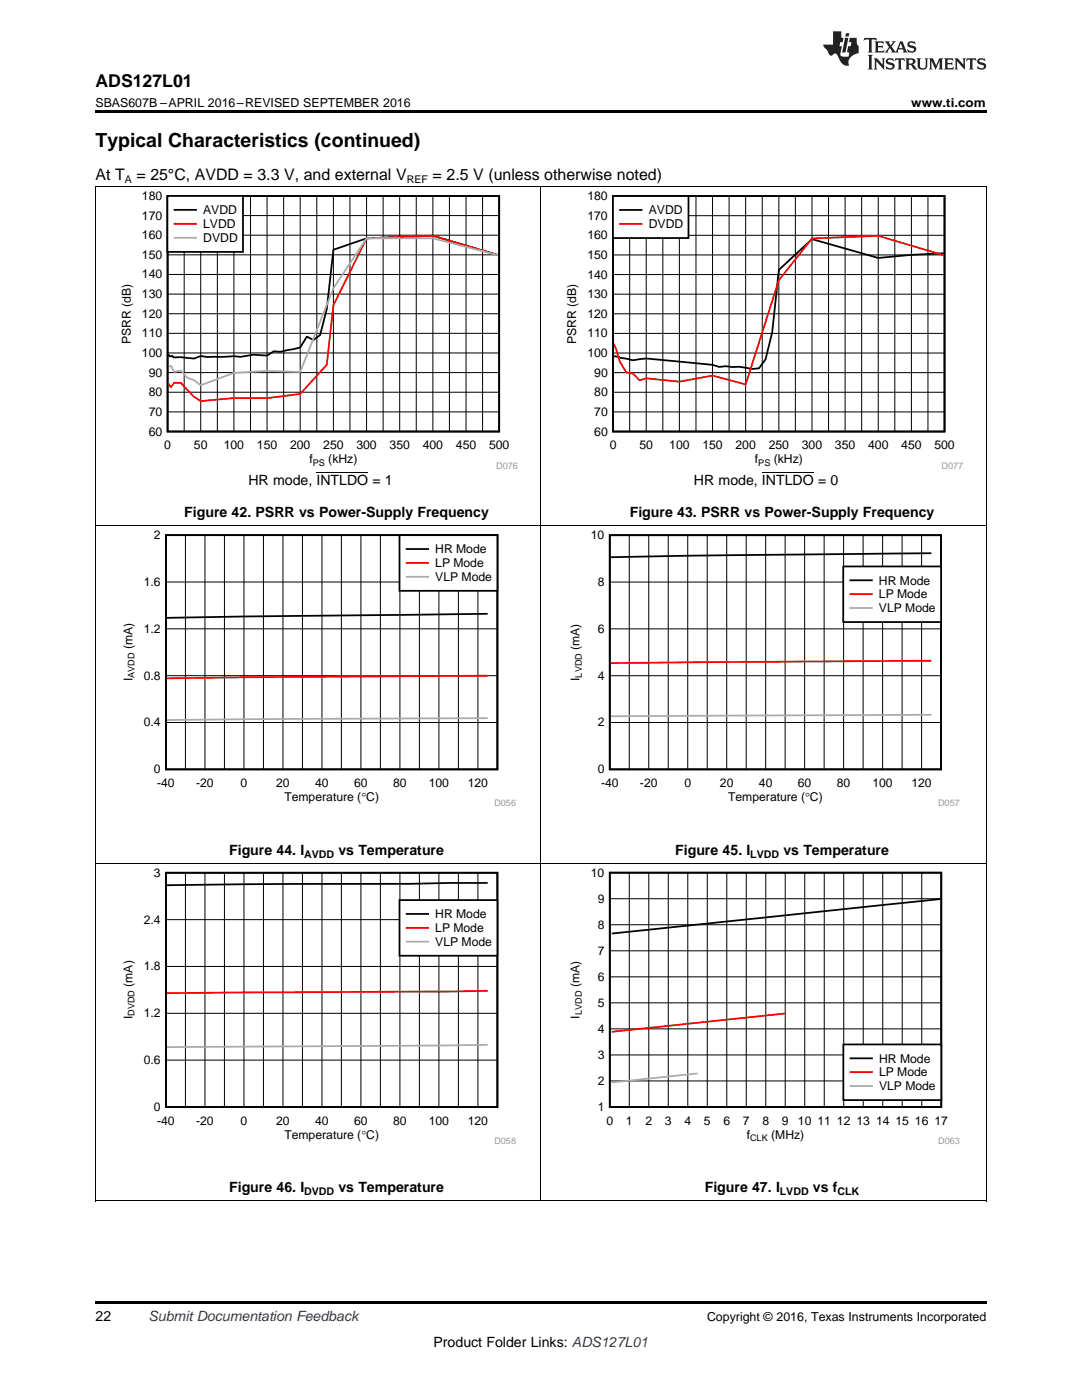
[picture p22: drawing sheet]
<svg xmlns="http://www.w3.org/2000/svg" width="216mm" height="279mm" viewBox="0 0 216 279" stroke-linecap="round" stroke-linejoin="round" font-family="sans-serif">
<defs><g id="words">
<text font-size="3.9" x="19" y="29.3">Typical Characteristics (continued)</text>
<text font-size="3.5" x="19" y="17.3">ADS127L01</text>
<g font-size="3.2">
<text x="19" y="36">At T</text>
<text x="27.2" y="36">= 25°C, AVDD = 3.3 V, and external V</text>
<text x="86.3" y="36">= 2.5 V (unless otherwise noted)</text>
</g>
<g font-size="2.8">
<text x="49.6" y="96.8">HR mode, INTLDO = 1</text>
<text x="138.5" y="96.8">HR mode, INTLDO = 0</text>
<text x="36.8" y="103.2">Figure 42. PSRR vs Power-Supply Frequency</text>
<text x="125.7" y="103.2">Figure 43. PSRR vs Power-Supply Frequency</text>
<text x="45.7" y="170.6">Figure 44. I</text>
<text x="67.5" y="170.6">vs Temperature</text>
<text x="134.7" y="170.6">Figure 45. I</text>
<text x="156.3" y="170.6">vs Temperature</text>
<text x="45.7" y="237.9">Figure 46. I</text>
<text x="67.5" y="237.9">vs Temperature</text>
<text x="140.6" y="237.9">Figure 47. I</text>
<text x="162.2" y="237.9">vs f</text>
<text x="19" y="263.6">22</text>
<text x="86.5" y="268.9">Product Folder Links: ADS127L01</text>
</g>
<text font-size="2.8" fill="#0000c8" x="29.6" y="263.6">Submit Documentation Feedback</text>
<g font-size="2.5">
<text x="19" y="21.4">SBAS607B –APRIL 2016–REVISED SEPTEMBER 2016</text>
<text x="181.8" y="21.4">www.ti.com</text>
<text x="141.1" y="263.6">Copyright © 2016, Texas Instruments Incorporated</text>
</g>
<g font-size="2.4">
<text x="28.3" y="39.9">180</text>
<text x="117.2" y="39.9">180</text>
<text x="28.3" y="47.7">160</text>
<text x="28.3" y="43.8">170</text>
<text x="40.5" y="42.7">AVDD</text>
<text x="40.5" y="45.5">LVDD</text>
<text x="117.2" y="47.8">160</text>
<text x="117.2" y="43.8">170</text>
<text x="129.4" y="42.8">AVDD</text>
<text x="129.4" y="45.5">DVDD</text>
<text x="28.3" y="51.7">150</text>
<text x="40.5" y="48.3">DVDD</text>
<text x="117.2" y="51.7">150</text>
<text x="28.3" y="59.5">130</text>
<text x="28.3" y="55.6">140</text>
<text x="117.2" y="59.5">130</text>
<text x="117.2" y="55.6">140</text>
<text x="28.3" y="63.4">120</text>
<text x="117.2" y="63.4">120</text>
<text x="26.1" y="68.6" transform="rotate(-90 26.1 68.6)">PSRR (dB)</text>
<text x="28.3" y="71.2">100</text>
<text x="28.3" y="67.3">110</text>
<text x="115" y="68.6" transform="rotate(-90 115 68.6)">PSRR (dB)</text>
<text x="117.2" y="71.3">100</text>
<text x="117.2" y="67.3">110</text>
<text x="29.7" y="75.2">90</text>
<text x="118.6" y="75.2">90</text>
<text x="29.7" y="83">70</text>
<text x="29.7" y="79.1">80</text>
<text x="118.6" y="83">70</text>
<text x="118.6" y="79.1">80</text>
<text x="29.7" y="86.9">60</text>
<text x="32.8" y="89.7">0</text>
<text x="38.7" y="89.7">50</text>
<text x="44.6" y="89.7">100</text>
<text x="51.3" y="89.7">150</text>
<text x="57.9" y="89.7">200</text>
<text x="64.5" y="89.7">250</text>
<text x="71.1" y="89.7">300</text>
<text x="77.7" y="89.7">350</text>
<text x="84.3" y="89.7">400</text>
<text x="91" y="89.7">450</text>
<text x="97.6" y="89.7">500</text>
<text x="118.6" y="86.9">60</text>
<text x="121.7" y="89.7">0</text>
<text x="127.6" y="89.7">50</text>
<text x="133.5" y="89.7">100</text>
<text x="140.1" y="89.7">150</text>
<text x="146.8" y="89.7">200</text>
<text x="153.4" y="89.7">250</text>
<text x="160" y="89.7">300</text>
<text x="166.6" y="89.7">350</text>
<text x="173.2" y="89.7">400</text>
<text x="179.8" y="89.7">450</text>
<text x="186.4" y="89.7">500</text>
<text x="61.7" y="92.5">f</text>
<text x="65.5" y="92.5">(kHz)</text>
<text x="150.6" y="92.5">f</text>
<text x="154.4" y="92.5">(kHz)</text>
<text x="30.7" y="107.6">2</text>
<text x="117.9" y="107.6">10</text>
<text x="86.8" y="110.4">HR Mode</text>
<text x="86.8" y="113.2">LP Mode</text>
<text x="28.7" y="116.9">1.6</text>
<text x="86.8" y="116">VLP Mode</text>
<text x="119.3" y="117">8</text>
<text x="175.4" y="116.7">HR Mode</text>
<text x="175.4" y="119.4">LP Mode</text>
<text x="175.4" y="122.2">VLP Mode</text>
<text x="26.4" y="129.6" transform="rotate(-90 26.4 129.6)">(mA)</text>
<text x="28.7" y="126.3">1.2</text>
<text x="115.7" y="129.7" transform="rotate(-90 115.7 129.7)">(mA)</text>
<text x="119.3" y="126.3">6</text>
<text x="26.4" y="136" transform="rotate(-90 26.4 136)">I</text>
<text x="28.7" y="135.6">0.8</text>
<text x="115.7" y="135.9" transform="rotate(-90 115.7 135.9)">I</text>
<text x="119.3" y="135.6">4</text>
<text x="28.7" y="145">0.4</text>
<text x="119.3" y="145">2</text>
<text x="30.7" y="154.3">0</text>
<text x="119.3" y="154.3">0</text>
<text x="31.4" y="157.1">-40</text>
<text x="39.1" y="157.1">-20</text>
<text x="48" y="157.1">0</text>
<text x="55.1" y="157.1">20</text>
<text x="56.7" y="159.9">Temperature (qC)</text>
<text x="62.9" y="157.1">40</text>
<text x="70.7" y="157.1">60</text>
<text x="78.5" y="157.1">80</text>
<text x="85.6" y="157.1">100</text>
<text x="93.3" y="157.1">120</text>
<text x="119.9" y="157.1">-40</text>
<text x="127.7" y="157.1">-20</text>
<text x="136.6" y="157.1">0</text>
<text x="143.7" y="157.1">20</text>
<text x="145.3" y="159.9">Temperature (qC)</text>
<text x="151.4" y="157.1">40</text>
<text x="159.2" y="157.1">60</text>
<text x="167" y="157.1">80</text>
<text x="174.1" y="157.1">100</text>
<text x="181.9" y="157.1">120</text>
<text x="30.7" y="175">3</text>
<text x="117.9" y="175">10</text>
<text x="28.7" y="184.3">2.4</text>
<text x="86.8" y="183.2">HR Mode</text>
<text x="119.3" y="185.4">8</text>
<text x="119.3" y="180.2">9</text>
<text x="86.8" y="186">LP Mode</text>
<text x="86.8" y="188.8">VLP Mode</text>
<text x="119.3" y="190.6">7</text>
<text x="26.4" y="196.9" transform="rotate(-90 26.4 196.9)">(mA)</text>
<text x="28.7" y="193.7">1.8</text>
<text x="115.7" y="197.1" transform="rotate(-90 115.7 197.1)">(mA)</text>
<text x="119.3" y="195.7">6</text>
<text x="26.4" y="203.4" transform="rotate(-90 26.4 203.4)">I</text>
<text x="28.7" y="203">1.2</text>
<text x="115.7" y="203.3" transform="rotate(-90 115.7 203.3)">I</text>
<text x="119.3" y="200.9">5</text>
<text x="119.3" y="206.1">4</text>
<text x="28.7" y="212.4">0.6</text>
<text x="119.3" y="211.3">3</text>
<text x="175.4" y="212.1">HR Mode</text>
<text x="175.4" y="214.8">LP Mode</text>
<text x="30.7" y="221.7">0</text>
<text x="119.3" y="221.7">1</text>
<text x="119.3" y="216.5">2</text>
<text x="175.4" y="217.6">VLP Mode</text>
<text x="31.4" y="224.5">-40</text>
<text x="39.1" y="224.5">-20</text>
<text x="48" y="224.5">0</text>
<text x="55.1" y="224.5">20</text>
<text x="56.7" y="227.3">Temperature (qC)</text>
<text x="62.9" y="224.5">40</text>
<text x="70.7" y="224.5">60</text>
<text x="78.5" y="224.5">80</text>
<text x="85.6" y="224.5">100</text>
<text x="93.3" y="224.5">120</text>
<text x="121" y="224.5">0</text>
<text x="124.9" y="224.5">1</text>
<text x="128.8" y="224.5">2</text>
<text x="132.7" y="224.5">3</text>
<text x="136.6" y="224.5">4</text>
<text x="140.5" y="224.5">5</text>
<text x="144.4" y="224.5">6</text>
<text x="148.2" y="224.5">7</text>
<text x="149" y="227.3">f</text>
<text x="152.1" y="224.5">8</text>
<text x="153.9" y="227.3">(MHz)</text>
<text x="156" y="224.5">9</text>
<text x="159.2" y="224.5">10</text>
<text x="163.1" y="224.5">11</text>
<text x="167" y="224.5">12</text>
<text x="170.9" y="224.5">13</text>
<text x="174.8" y="224.5">14</text>
<text x="178.7" y="224.5">15</text>
<text x="182.6" y="224.5">16 17</text>
</g>
<g font-size="2.1">
<text x="24.9" y="36.6">A</text>
<text x="81.2" y="36.6">REF</text>
<text x="60.7" y="171.1">AVDD</text>
<text x="149.7" y="171.1">LVDD</text>
<text x="60.7" y="238.5">DVDD</text>
<text x="155.6" y="238.5">LVDD</text>
<text x="167.1" y="238.5">CLK</text>
</g>
<g font-size="1.8">
<text x="62.4" y="92.9">PS</text>
<text x="151.3" y="92.9">PS</text>
<text x="26.8" y="135.3" transform="rotate(-90 26.8 135.3)">AVDD</text>
<text x="116.1" y="135.2" transform="rotate(-90 116.1 135.2)">LVDD</text>
<text x="26.8" y="202.7" transform="rotate(-90 26.8 202.7)">DVDD</text>
<text x="116.1" y="202.6" transform="rotate(-90 116.1 202.6)">LVDD</text>
<text x="149.7" y="227.7">CLK</text>
</g>
<g font-size="1.8" fill="#999">
<text x="99" y="93.6">D076</text>
<text x="187.9" y="93.6">D077</text>
<text x="98.6" y="160.9">D056</text>
<text x="187.2" y="160.9">D057</text>
<text x="98.6" y="228.3">D058</text>
<text x="187.2" y="228.3">D063</text>
</g>
</g></defs>
<path d="M19 239.7h.2zM196.7 239.7h.1zM19 259.7h177.8v.5h-177.8z" fill="#000"/>
<path d="M19.1 172.3v67.4M107.9 172.3v67.4M196.8 172.3v67.4M19 239.7h177.8" fill="none" stroke="#000" stroke-width=".2"/>
<path d="M24.1 173.3h78.8v55.1h-78.8z" fill-rule="evenodd" fill="#fff"/>
<path d="M33.1 174.2h66.2v46.7h-66.2zM97.3 176.2l-64 .5" fill="none" stroke="#000" stroke-width=".35"/>
<g fill="none" stroke="#000" stroke-width=".2">
<path d="M37 174.2v46.7M40.9 174.2v46.7M44.8 174.2v46.7M48.7 174.2v46.7M52.6 174.2v46.7M56.5 174.2v46.7M60.3 174.2v46.7M64.2 174.2v46.7M68.1 174.2v46.7M72 174.2v46.7M75.9 174.2v46.7M79.8 174.2v46.7"/>
<path d="M83.7 174.2v46.7M87.6 174.2v46.7M91.5 174.2v46.7M95.4 174.2v46.7M33.1 192.9h66.2M33.1 183.5h66.2M33.1 211.6h66.2M33.1 202.2h66.2"/>
</g>
<path d="M97.3 197.7l-7.8 .2-56.2 .3" fill="none" stroke="#f00" stroke-width=".35"/>
<path d="M97.3 208.5l-64 .5" fill="none" stroke="#aaa" stroke-width=".35"/>
<path d="M79.7 179.6h19.5v11.1h-19.5z" fill-rule="evenodd" fill="#fff"/>
<path d="M79.7 179.6h19.5v11.1h-19.5zM81.1 182.4h4.3" fill="none" stroke="#000" stroke-width=".35"/>
<path d="M81.1 185.2h4.3" fill="none" stroke="#f00" stroke-width=".35"/>
<path d="M81.1 187.9h4.3" fill="none" stroke="#aaa" stroke-width=".35"/>
<path d="M113.3 173.2h78.2v55.2h-78.2z" fill-rule="evenodd" fill="#fff"/>
<path d="M121.7 174.2h66.1v46.7h-66.1zM187.6 179.4l-65.5 6.9" fill="none" stroke="#000" stroke-width=".35"/>
<g fill="none" stroke="#000" stroke-width=".2">
<path d="M121.7 179.4h66.1M125.6 174.2v46.7M129.5 174.2v46.7M133.3 174.2v46.7M137.2 174.2v46.7M141.1 174.2v46.7M145 174.2v46.7M148.9 174.2v46.7M152.8 174.2v46.7M156.7 174.2v46.7M160.6 174.2v46.7M164.5 174.2v46.7"/>
<path d="M168.4 174.2v46.7M172.2 174.2v46.7M176.1 174.2v46.7M180 174.2v46.7M183.9 174.2v46.7M121.7 195h66.1M121.7 189.8h66.1M121.7 184.6h66.1M121.7 215.7h66.1M121.7 210.5h66.1M121.7 205.3h66.1M121.7 200.1h66.1"/>
</g>
<path d="M156.7 202.3l-34.6 3.6" fill="none" stroke="#f00" stroke-width=".35"/>
<path d="M139.2 214.2l-17.1 1.8" fill="none" stroke="#aaa" stroke-width=".35"/>
<path d="M168.3 208.4h19.5v11.2h-19.5z" fill-rule="evenodd" fill="#fff"/>
<path d="M168.3 208.4h19.5v11.2h-19.5zM169.7 211.2h4.3" fill="none" stroke="#000" stroke-width=".35"/>
<path d="M169.7 214h4.3" fill="none" stroke="#f00" stroke-width=".35"/>
<path d="M169.7 216.7h4.3" fill="none" stroke="#aaa" stroke-width=".35"/>
<path d="M19.1 104.9v67.4M107.9 104.9v67.4M196.8 104.9v67.4M19 172.3h177.8" fill="none" stroke="#000" stroke-width=".2"/>
<path d="M24.1 105.9h78.8v55.1h-78.8z" fill-rule="evenodd" fill="#fff"/>
<path d="M33.1 106.8h66.2v46.7h-66.2zM97.3 122.5l-64 .8" fill="none" stroke="#000" stroke-width=".35"/>
<g fill="none" stroke="#000" stroke-width=".2">
<path d="M33.1 116.2h66.2M37 106.8v46.7M40.9 106.8v46.7M44.8 106.8v46.7M48.7 106.8v46.7M52.6 106.8v46.7M56.5 106.8v46.7M60.3 106.8v46.7M64.2 106.8v46.7M68.1 106.8v46.7M72 106.8v46.7M75.9 106.8v46.7"/>
<path d="M79.8 106.8v46.7M83.7 106.8v46.7M87.6 106.8v46.7M91.5 106.8v46.7M95.4 106.8v46.7M33.1 134.8h66.2M33.1 125.5h66.2M33.1 144.2h66.2"/>
</g>
<path d="M97.3 134.8l-64 .6" fill="none" stroke="#f00" stroke-width=".35"/>
<path d="M97.3 143.3l-64 .4" fill="none" stroke="#aaa" stroke-width=".35"/>
<path d="M79.7 106.8h19.5v11.1h-19.5z" fill-rule="evenodd" fill="#fff"/>
<path d="M79.7 106.8h19.5v11.1h-19.5zM81.1 109.6h4.3" fill="none" stroke="#000" stroke-width=".35"/>
<path d="M81.1 112.3h4.3" fill="none" stroke="#f00" stroke-width=".35"/>
<path d="M81.1 115.1h4.3" fill="none" stroke="#aaa" stroke-width=".35"/>
<path d="M113.3 105.9h78.2v55.1h-78.2z" fill-rule="evenodd" fill="#fff"/>
<path d="M121.7 106.8h66.1v46.7h-66.1zM185.8 110.4l-48.6 .5-15.4 .3" fill="none" stroke="#000" stroke-width=".35"/>
<g fill="none" stroke="#000" stroke-width=".2">
<path d="M121.7 116.2h66.1M125.6 106.8v46.8M129.5 106.8v46.8M133.3 106.8v46.8M137.2 106.8v46.8M141.1 106.8v46.8M145 106.8v46.8M148.9 106.8v46.8M152.8 106.8v46.8M156.7 106.8v46.8M160.6 106.8v46.8M164.4 106.8v46.8"/>
<path d="M168.3 106.8v46.8M172.2 106.8v46.8M176.1 106.8v46.8M180 106.8v46.8M183.9 106.8v46.8M121.7 134.9h66.1M121.7 125.5h66.1M121.7 144.2h66.1"/>
</g>
<path d="M185.8 131.9l-64 .4" fill="none" stroke="#f00" stroke-width=".35"/>
<path d="M185.8 142.7l-64 .2" fill="none" stroke="#aaa" stroke-width=".35"/>
<path d="M168.3 113h19.5v11.1h-19.5z" fill-rule="evenodd" fill="#fff"/>
<path d="M168.3 113h19.5v11.1h-19.5zM169.7 115.8h4.3" fill="none" stroke="#000" stroke-width=".35"/>
<path d="M169.7 118.6h4.3" fill="none" stroke="#f00" stroke-width=".35"/>
<path d="M169.7 121.3h4.3" fill="none" stroke="#aaa" stroke-width=".35"/>
<path d="M19.1 37.3v67.7M107.9 37.3v67.7M196.8 37.3v67.7M19 104.9h177.8" fill="none" stroke="#000" stroke-width=".2"/>
<path d="M23.7 38.2h79.6v55.4h-79.6z" fill-rule="evenodd" fill="#fff"/>
<path d="M33.4 39.1h66.2v47h-66.2zM99.4 50.9l-13-3.9-13.3 .6-6.6 2.2-1.3 11.9-1.3 5.2-1.3 .9-1.4-.6-1.3 2.1-4 .9-1.3-.1-1.3 .9a11.8 11.8 0 0 0-5.3 .2l-1.3-.1-5.3 .2-1.3-.3-1.4 .6a13.1 13.1 0 0 0-4.1-.2l-.2-.4-.6 .1-.2-.4" fill="none" stroke="#000" stroke-width=".35"/>
<g fill="none" stroke="#000" stroke-width=".2">
<path d="M36.8 39.1v47M40.1 39.1v47M43.4 39.1v47M46.7 39.1v47M50 39.1v47M53.3 39.1v47M56.6 39.1v47M59.9 39.1v47M63.2 39.1v47M66.5 39.1v47M69.8 39.1v47M73.1 39.1v47"/>
<path d="M76.4 39.1v47M79.8 39.1v47M83.1 39.1v47M86.4 39.1v47M89.7 39.1v47M93 39.1v47M96.3 39.1v47M33.4 58.7h66.2M33.4 54.8h66.2M33.4 50.9h66.2M33.4 46.9h66.2M33.4 43h66.2"/>
<path d="M33.4 78.3h66.2M33.4 74.4h66.2M33.4 70.4h66.2M33.4 66.5h66.2M33.4 62.6h66.2M33.4 82.2h66.2"/>
</g>
<path d="M99.4 50.9l-13-3.9-13.3 .6-6.6 13.3-1.3 11.9-5.3 5.8-6.6 .9-6.6-.1-6.6 .6-1.4-.8-2.6-2.8h-1.3l-.7 .9-.5-.8" fill="none" stroke="#f00" stroke-width=".35"/>
<path d="M99.4 50.9l-13-3.3h-13.3l-6.6 9.9-6.6 16.7-6.6-.2-6.6 .4-6.6 2.5-1.4-1-1.3-.5-1.3-1.5-1.3 .3-.7-1.2-.5 .3" fill="none" stroke="#aaa" stroke-width=".35"/>
<path d="M33.4 39.1h15.1v11.2h-15.1z" fill-rule="evenodd" fill="#fff"/>
<path d="M33.4 39.1h15.1v11.2h-15.1zM34.8 41.9h4.3" fill="none" stroke="#000" stroke-width=".35"/>
<path d="M34.8 44.7h4.3" fill="none" stroke="#f00" stroke-width=".35"/>
<path d="M34.8 47.5h4.3" fill="none" stroke="#aaa" stroke-width=".35"/>
<path d="M112.6 38.2h79.6v55.4h-79.6z" fill-rule="evenodd" fill="#fff"/>
<path d="M122.3 39.1h66.2v47h-66.2zM188.3 50.5l-6.4 .4-6.7 .6-13.2-3.8-6.6 6.2-1.3 12.4-1.3 5.4-1.4 1.8-1.3 .1-2.6-.4-1.4 .1-1.3-.2-1.3 .1-1.3-.4-13.3-1.3-2.6 .4-2.6-.5-.4-.2h-.8" fill="none" stroke="#000" stroke-width=".35"/>
<g fill="none" stroke="#000" stroke-width=".2">
<path d="M125.6 39.1v47M128.9 39.1v47M132.3 39.1v47M135.6 39.1v47M138.9 39.1v47M142.2 39.1v47M145.5 39.1v47M148.8 39.1v47M152.1 39.1v47M155.4 39.1v47M158.7 39.1v47M162 39.1v47"/>
<path d="M165.3 39.1v47M168.6 39.1v47M171.9 39.1v47M175.2 39.1v47M178.5 39.1v47M181.9 39.1v47M185.2 39.1v47M122.3 58.7h66.2M122.3 54.8h66.2M122.3 50.9h66.2M122.3 47h66.2M122.3 43h66.2"/>
<path d="M122.3 78.3h66.2M122.3 74.4h66.2M122.3 70.5h66.2M122.3 66.5h66.2M122.3 62.6h66.2M122.3 82.2h66.2"/>
</g>
<path d="M188.3 50.9l-13.1-3.8-13.2 .5-6.6 8.3-6.6 20.8-6.6-1.7-6.6 1.2-6.7-.7-1.3 .4-1.3-1.4-1.3-.2-1.3-2.2-1.2-3.5" fill="none" stroke="#f00" stroke-width=".35"/>
<path d="M122.3 39.1h15.1v8.4h-15.1z" fill-rule="evenodd" fill="#fff"/>
<path d="M122.3 39.1h15.1v8.4h-15.1zM123.7 41.9h4.3" fill="none" stroke="#000" stroke-width=".35"/>
<path d="M123.7 44.7h4.3" fill="none" stroke="#f00" stroke-width=".35"/>
<path d="M19 37.2h177.8" fill="none" stroke="#000" stroke-width=".2"/>
<path d="M19 22h177.8v.5h-177.8z" fill="#000"/>
<g fill="#231f20">
<path d="M172.5 7.6l-.1 .5 .4-.2h.6v.1v2.1l-.2 .4h.9l-.2-.4v-2.1l.1-.1h.5l.5 .2-.2-.5zM174.5 8.3l.2 .3v1.5l-.2 .4h1.8l.2-.6a1.04 1.04 0 0 1-1.3 .2v-.7h.6l.3 .2v-.6l-.3 .2h-.6v-.6l.8-.1 .4 .3-.2-.5zM176.5 8.3l.9 1.1-.9 1.1h.8l-.2-.2 .4-.7 .5 .7-.2 .2h1.5l-.2-.2 .2-.4h.9l.1 .4-.2 .2h1l-.3-.3-.7-1.9h-.5l-.9 2-.8-1 .9-1h-.8l.1 .3-.4 .5-.3-.6 .1-.2zM179.7 8.6l.4 1h-.7zM181.3 8.4a.63 .63 0 0 0-.2 .7 .63 .63 0 0 0 .6 .4l.6 .2 .1 .2a.75 .75 0 0 1-.7 .4 .75 .75 0 0 1-.6-.5l.1 .7 .1-.1a1.11 1.11 0 0 0 1.5-.6 1.13 1.13 0 0 0-1.2-.8l-.1-.4a1.04 1.04 0 0 1 1.2 .2l-.2-.5-.2 .1-.4-.2zM173.2 10.9l.2 .4v2.2l-.2 .4h1l-.3-.4v-2.2l.3-.4zM174.3 11.6l.3 .4v1.5l-.3 .4h.8l-.2-.4v-1.3l1.5 1.7v-1.9l.2-.4h-.7l.2 .4v.9l-1.1-1.3zM177 11.8a.62 .62 0 0 0-.2 .7 .62 .62 0 0 0 .6 .4l.6 .1 .1 .3a.76 .76 0 0 1-.7 .3 .76 .76 0 0 1-.7-.4l.2 .7 .1-.1a1.11 1.11 0 0 0 1.5-.6 1.13 1.13 0 0 0-1.2-.8l-.1-.4a1.04 1.04 0 0 1 1.2 .2l-.2-.6-.2 .1-.5-.1zM178.7 11.6l-.2 .6a.61 .61 0 0 1 .8-.3v1.6l-.2 .4h.9l-.2-.4v-1.6a.63 .63 0 0 1 .7 .3l-.1-.6zM180.6 11.6l.3 .4v1.5l-.3 .4h1l-.2-.2-.1-.8 .6 .2a.76 .76 0 0 0 1.2 .7l-1-1a.58 .58 0 0 0 .6-.5 .58 .58 0 0 0-.5-.6zM181.4 11.9h.1a.45 .45 0 0 1 .5 .1 .45 .45 0 0 1 .1 .5l-.8 .2zM182.9 11.6l.2 .2a2.17 2.17 0 0 0 .3 1.9 .99 .99 0 0 0 1.6-.6v-1.1l.2-.4h-.7l.2 .2a1.92 1.92 0 0 1-.2 1.8 .6 .6 0 0 1-.9-.5v-1.1l.2-.4zM185.4 11.6l.2 .4v1.5l-.2 .4h.7l-.2-.4v-1.4l.8 1.8 .8-1.8v1.4l-.2 .4h.9l-.2-.4v-1.5l.2-.4h-.8l-.6 1.5-.6-1.5zM188.4 11.6l.2 .4v1.5l-.2 .4h1.8l.1-.6a1.04 1.04 0 0 1-1.2 .1v-.6h.5l.4 .2v-.6l-.4 .2h-.5v-.7h.8l.3 .3-.1-.6zM190.5 11.6l.2 .4v1.5l-.2 .4h.7l-.2-.4v-1.3l1.5 1.7v-1.9l.2-.4h-.7l.2 .4v.9l-1.1-1.3zM192.9 11.6l-.1 .6a.61 .61 0 0 1 .7-.3l.1 1.6-.3 .4h1l-.3-.4 .1-1.6a.63 .63 0 0 1 .7 .3l-.1-.6zM195.2 11.8a.62 .62 0 0 0-.2 .7 .62 .62 0 0 0 .6 .4l.6 .1 .1 .3a.76 .76 0 0 1-.7 .3 .76 .76 0 0 1-.6-.4l.1 .7 .1-.1a1.11 1.11 0 0 0 1.6-.6 1.13 1.13 0 0 0-1.3-.8l-.1-.4a1.04 1.04 0 0 1 1.2 .2l-.1-.6-.2 .1-.5-.1z"/>
<path d="M166.2 6.3v2.6h-1.9v.4l.8 .9a.91 .91 0 0 0 1 .8 .56 .56 0 0 1 .5-.3 .56 .56 0 0 1 .5 .3l.4 .8a1.53 1.53 0 0 0 1.9 1.2 1.54 1.54 0 0 1 1-2.1l.9-.3v-1.4a1.52 1.52 0 0 1-.4-1.6h-1.3l-.2 .8h.5l-.2 .8h-.5l-.1 1v.2l.4 .1-.2 .8a1.93 1.93 0 0 1-1.6-.3l.3-1.8h-.5l.2-.8h.4l.2-.8h-.4v-1.3zM168.6 7.6l-.6 2.9h.7l.6-2.9zM168.8 6.6l-.1 .7h.6l.2-.7z"/>
</g>
<path d="M63.1 94.4h10.4M152 94.4h10.4" fill="none" stroke="#000" stroke-width=".2"/>
<use href="#words"/>
</svg>
